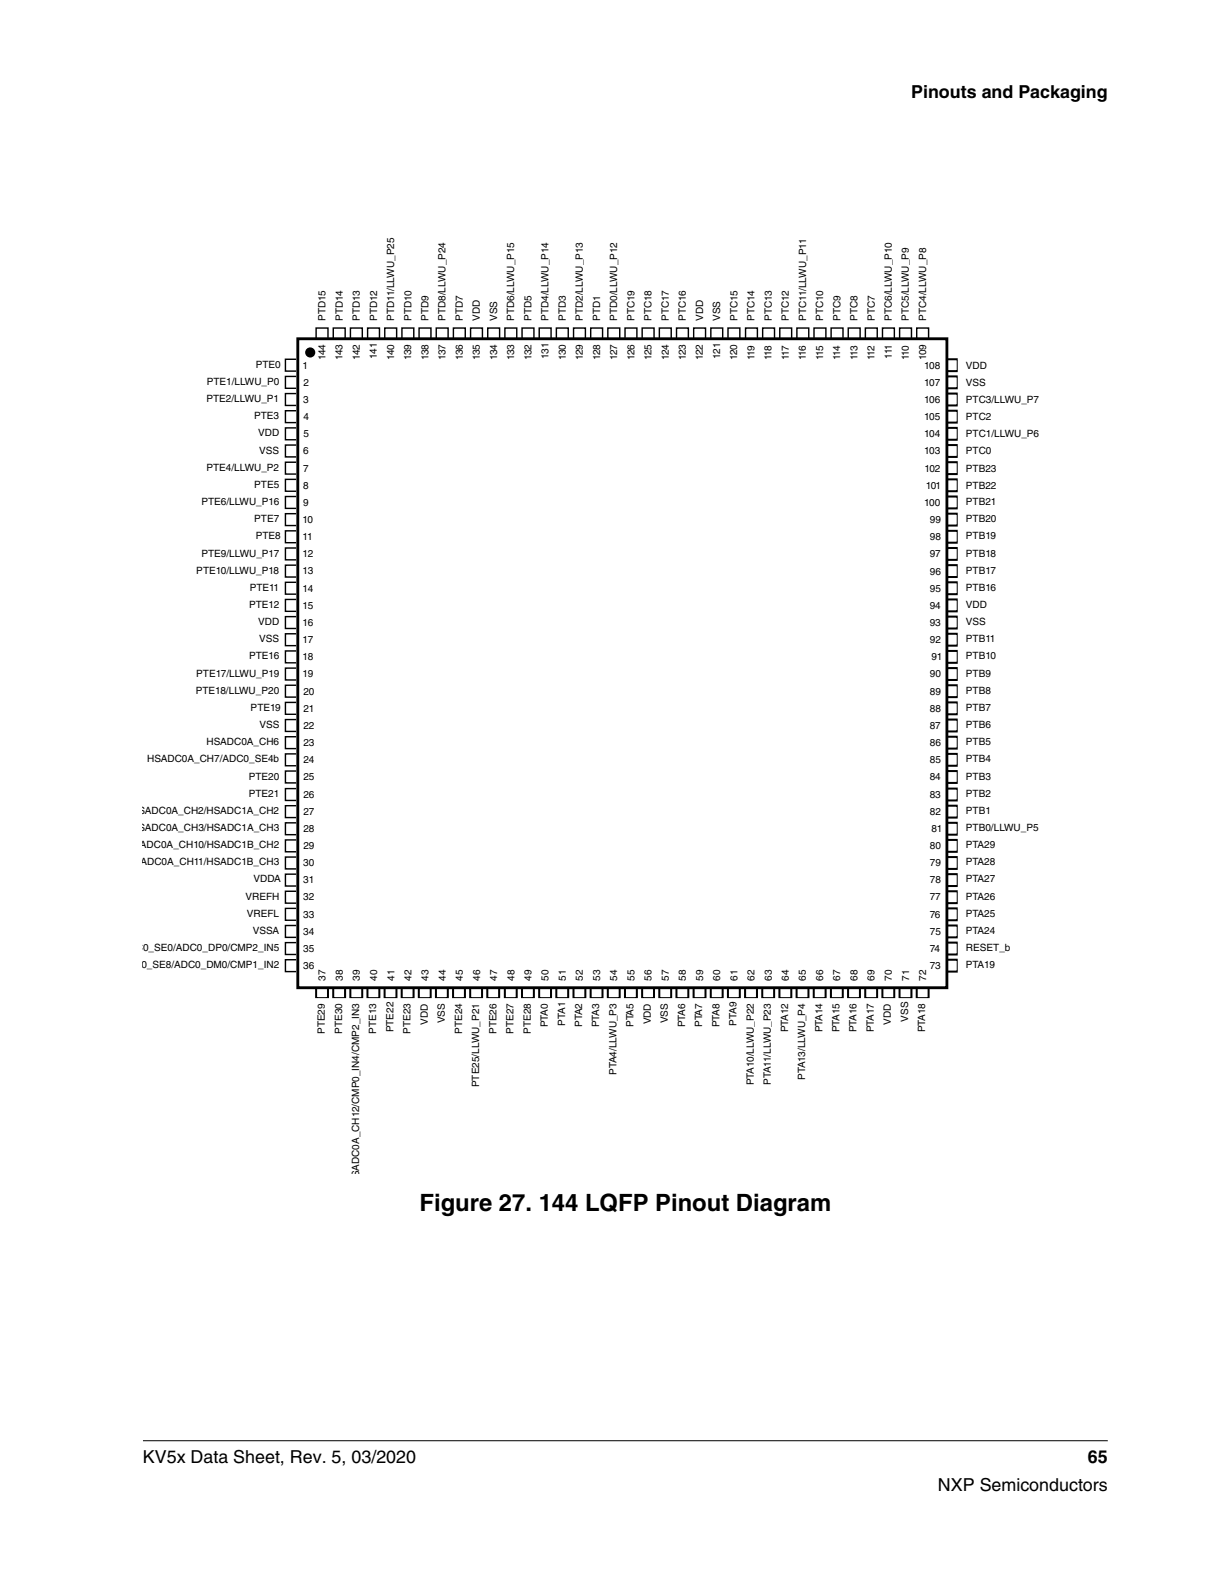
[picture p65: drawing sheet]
<svg xmlns="http://www.w3.org/2000/svg" width="216mm" height="279mm" viewBox="0 0 216 279" stroke-linecap="round" stroke-linejoin="round" font-family="sans-serif">
<defs><g id="words">
<text font-size="4.2" x="74.5" y="215.3">Figure 27. 144 LQFP Pinout Diagram</text>
<g font-size="3.2">
<text x="161.9" y="17.5">Pinouts and Packaging</text>
<text x="25.4" y="260">KV5x Data Sheet, Rev. 5, 03/2020</text>
<text x="193.3" y="260">65</text>
<text x="166.7" y="265">NXP Semiconductors</text>
</g>
<g font-size="1.8">
<text x="57.8" y="57" transform="rotate(-90 57.8 57)">PTD15</text>
<text x="60.9" y="57" transform="rotate(-90 60.9 57)">PTD14</text>
<text x="63.9" y="57" transform="rotate(-90 63.9 57)">PTD13</text>
<text x="67" y="57" transform="rotate(-90 67 57)">PTD12</text>
<text x="70" y="57" transform="rotate(-90 70 57)">PTD11/LLWU_P25</text>
<text x="73.1" y="57" transform="rotate(-90 73.1 57)">PTD10</text>
<text x="76.1" y="57" transform="rotate(-90 76.1 57)">PTD9</text>
<text x="79.2" y="57" transform="rotate(-90 79.2 57)">PTD8/LLWU_P24</text>
<text x="82.2" y="57" transform="rotate(-90 82.2 57)">PTD7</text>
<text x="85.3" y="57" transform="rotate(-90 85.3 57)">VDD</text>
<text x="88.3" y="57" transform="rotate(-90 88.3 57)">VSS</text>
<text x="91.4" y="57" transform="rotate(-90 91.4 57)">PTD6/LLWU_P15</text>
<text x="94.4" y="57" transform="rotate(-90 94.4 57)">PTD5</text>
<text x="97.5" y="57" transform="rotate(-90 97.5 57)">PTD4/LLWU_P14</text>
<text x="100.5" y="57" transform="rotate(-90 100.5 57)">PTD3</text>
<text x="103.6" y="57" transform="rotate(-90 103.6 57)">PTD2/LLWU_P13</text>
<text x="106.6" y="57" transform="rotate(-90 106.6 57)">PTD1</text>
<text x="109.7" y="57" transform="rotate(-90 109.7 57)">PTD0/LLWU_P12</text>
<text x="112.7" y="57" transform="rotate(-90 112.7 57)">PTC19</text>
<text x="115.8" y="57" transform="rotate(-90 115.8 57)">PTC18</text>
<text x="118.8" y="57" transform="rotate(-90 118.8 57)">PTC17</text>
<text x="121.9" y="57" transform="rotate(-90 121.9 57)">PTC16</text>
<text x="124.9" y="57" transform="rotate(-90 124.9 57)">VDD</text>
<text x="128" y="57" transform="rotate(-90 128 57)">VSS</text>
<text x="131" y="57" transform="rotate(-90 131 57)">PTC15</text>
<text x="134.1" y="57" transform="rotate(-90 134.1 57)">PTC14</text>
<text x="137.1" y="57" transform="rotate(-90 137.1 57)">PTC13</text>
<text x="140.2" y="57" transform="rotate(-90 140.2 57)">PTC12</text>
<text x="143.2" y="57" transform="rotate(-90 143.2 57)">PTC11/LLWU_P11</text>
<text x="146.3" y="57" transform="rotate(-90 146.3 57)">PTC10</text>
<text x="149.3" y="57" transform="rotate(-90 149.3 57)">PTC9</text>
<text x="152.4" y="57" transform="rotate(-90 152.4 57)">PTC8</text>
<text x="155.4" y="57" transform="rotate(-90 155.4 57)">PTC7</text>
<text x="158.5" y="57" transform="rotate(-90 158.5 57)">PTC6/LLWU_P10</text>
<text x="161.5" y="57" transform="rotate(-90 161.5 57)">PTC5/LLWU_P9</text>
<text x="164.6" y="57" transform="rotate(-90 164.6 57)">PTC4/LLWU_P8</text>
<text x="45.5" y="65.4">PTE0</text>
<text x="53.8" y="65.5">1</text>
<text x="57.8" y="64.1" transform="rotate(-90 57.8 64.1)">144</text>
<text x="60.9" y="64.1" transform="rotate(-90 60.9 64.1)">143</text>
<text x="63.9" y="64" transform="rotate(-90 63.9 64)">142</text>
<text x="67" y="63.8" transform="rotate(-90 67 63.8)">141</text>
<text x="70" y="64" transform="rotate(-90 70 64)">140</text>
<text x="73.1" y="64" transform="rotate(-90 73.1 64)">139</text>
<text x="76.1" y="64" transform="rotate(-90 76.1 64)">138</text>
<text x="79.2" y="64.1" transform="rotate(-90 79.2 64.1)">137</text>
<text x="82.2" y="64" transform="rotate(-90 82.2 64)">136</text>
<text x="85.3" y="64" transform="rotate(-90 85.3 64)">135</text>
<text x="88.3" y="64.1" transform="rotate(-90 88.3 64.1)">134</text>
<text x="91.4" y="64.1" transform="rotate(-90 91.4 64.1)">133</text>
<text x="94.4" y="64" transform="rotate(-90 94.4 64)">132</text>
<text x="97.5" y="63.8" transform="rotate(-90 97.5 63.8)">131</text>
<text x="100.5" y="64" transform="rotate(-90 100.5 64)">130</text>
<text x="103.6" y="64" transform="rotate(-90 103.6 64)">129</text>
<text x="106.6" y="64" transform="rotate(-90 106.6 64)">128</text>
<text x="109.7" y="64.1" transform="rotate(-90 109.7 64.1)">127</text>
<text x="112.7" y="64" transform="rotate(-90 112.7 64)">126</text>
<text x="115.8" y="64" transform="rotate(-90 115.8 64)">125</text>
<text x="118.8" y="64.1" transform="rotate(-90 118.8 64.1)">124</text>
<text x="121.9" y="64.1" transform="rotate(-90 121.9 64.1)">123</text>
<text x="124.9" y="64" transform="rotate(-90 124.9 64)">122</text>
<text x="128" y="63.8" transform="rotate(-90 128 63.8)">121</text>
<text x="131" y="64" transform="rotate(-90 131 64)">120</text>
<text x="134.1" y="64" transform="rotate(-90 134.1 64)">119</text>
<text x="137.1" y="64" transform="rotate(-90 137.1 64)">118</text>
<text x="140.2" y="64.1" transform="rotate(-90 140.2 64.1)">117</text>
<text x="143.2" y="64" transform="rotate(-90 143.2 64)">116</text>
<text x="146.3" y="64" transform="rotate(-90 146.3 64)">115</text>
<text x="149.3" y="64.1" transform="rotate(-90 149.3 64.1)">114</text>
<text x="152.4" y="64.1" transform="rotate(-90 152.4 64.1)">113</text>
<text x="155.4" y="64" transform="rotate(-90 155.4 64)">112</text>
<text x="158.5" y="63.8" transform="rotate(-90 158.5 63.8)">111</text>
<text x="161.5" y="64" transform="rotate(-90 161.5 64)">110</text>
<text x="164.2" y="65.5">108</text>
<text x="164.6" y="64" transform="rotate(-90 164.6 64)">109</text>
<text x="171.6" y="65.5">VDD</text>
<text x="36.7" y="71.5">PTE2/LLWU_P1</text>
<text x="36.7" y="68.4">PTE1/LLWU_P0</text>
<text x="53.9" y="71.6">3</text>
<text x="53.9" y="68.6">2</text>
<text x="164.2" y="68.6">107</text>
<text x="164.2" y="71.6">106</text>
<text x="171.6" y="68.6">VSS</text>
<text x="171.6" y="71.6">PTC3/LLWU_P7</text>
<text x="45.2" y="74.5">PTE3</text>
<text x="45.9" y="77.6">VDD</text>
<text x="53.9" y="77.7">5</text>
<text x="53.9" y="74.7">4</text>
<text x="164.2" y="77.7">104</text>
<text x="164.2" y="74.7">105</text>
<text x="171.6" y="74.7">PTC2</text>
<text x="171.6" y="77.7">PTC1/LLWU_P6</text>
<text x="36.7" y="83.7">PTE4/LLWU_P2</text>
<text x="46.1" y="80.6">VSS</text>
<text x="53.9" y="83.8">7</text>
<text x="53.9" y="80.8">6</text>
<text x="164.2" y="80.8">103</text>
<text x="164.3" y="83.8">102</text>
<text x="171.6" y="80.8">PTC0</text>
<text x="171.6" y="83.8">PTB23</text>
<text x="35.8" y="89.8">PTE6/LLWU_P16</text>
<text x="45.2" y="86.7">PTE5</text>
<text x="53.9" y="89.9">9</text>
<text x="53.9" y="86.9">8</text>
<text x="164.2" y="89.9">100</text>
<text x="164.5" y="86.9">101</text>
<text x="171.6" y="86.9">PTB22</text>
<text x="171.6" y="89.8">PTB21</text>
<text x="45.2" y="92.8">PTE7</text>
<text x="45.5" y="95.9">PTE8</text>
<text x="53.8" y="93">10</text>
<text x="165.2" y="93">99</text>
<text x="171.6" y="92.8">PTB20</text>
<text x="171.6" y="95.9">PTB19</text>
<text x="34.9" y="102">PTE10/LLWU_P18</text>
<text x="35.8" y="98.9">PTE9/LLWU_P17</text>
<text x="53.8" y="99.1">12</text>
<text x="53.8" y="96">11</text>
<text x="165.2" y="99.1">97</text>
<text x="165.2" y="96">98</text>
<text x="171.6" y="102">PTB17</text>
<text x="171.6" y="98.9">PTB18</text>
<text x="44.4" y="105">PTE11</text>
<text x="53.8" y="105.2">14</text>
<text x="53.8" y="102.1">13</text>
<text x="165.2" y="102.1">96</text>
<text x="165.2" y="105.2">95</text>
<text x="171.6" y="105">PTB16</text>
<text x="44.3" y="108.1">PTE12</text>
<text x="45.9" y="111.1">VDD</text>
<text x="53.8" y="111.3">16</text>
<text x="53.8" y="108.2">15</text>
<text x="165.2" y="108.2">94</text>
<text x="165.2" y="111.3">93</text>
<text x="171.6" y="108.1">VDD</text>
<text x="171.6" y="111.1">VSS</text>
<text x="44.3" y="117.2">PTE16</text>
<text x="46.1" y="114.2">VSS</text>
<text x="53.8" y="117.4">18</text>
<text x="53.8" y="114.3">17</text>
<text x="165.2" y="114.3">92</text>
<text x="165.5" y="117.4">91</text>
<text x="171.6" y="117.2">PTB10</text>
<text x="171.6" y="114.2">PTB11</text>
<text x="34.8" y="123.3">PTE18/LLWU_P20</text>
<text x="34.9" y="120.3">PTE17/LLWU_P19</text>
<text x="53.8" y="120.4">19</text>
<text x="53.9" y="123.5">20</text>
<text x="165.2" y="120.4">90</text>
<text x="165.2" y="123.5">89</text>
<text x="171.6" y="123.3">PTB8</text>
<text x="171.6" y="120.3">PTB9</text>
<text x="44.5" y="126.4">PTE19</text>
<text x="46.1" y="129.4">VSS</text>
<text x="53.9" y="129.6">22</text>
<text x="53.9" y="126.5">21</text>
<text x="165.2" y="129.6">87</text>
<text x="165.2" y="126.5">88</text>
<text x="171.6" y="129.4">PTB6</text>
<text x="171.6" y="126.4">PTB7</text>
<text x="26.1" y="135.5">HSADC0A_CH7/ADC0_SE4b</text>
<text x="36.7" y="132.5">HSADC0A_CH6</text>
<text x="53.9" y="135.7">24</text>
<text x="53.9" y="132.6">23</text>
<text x="165.2" y="132.6">86</text>
<text x="165.2" y="135.6">85</text>
<text x="171.6" y="135.5">PTB4</text>
<text x="171.6" y="132.5">PTB5</text>
<text x="44.2" y="141.6">PTE21</text>
<text x="44.2" y="138.6">PTE20</text>
<text x="53.9" y="138.7">25</text>
<text x="53.9" y="141.7">26</text>
<text x="165.2" y="141.7">83</text>
<text x="165.2" y="138.7">84</text>
<text x="171.6" y="141.6">PTB2</text>
<text x="171.6" y="138.6">PTB3</text>
<text x="23.3" y="144.7">HSADC0A_CH2/HSADC1A_CH2</text>
<text x="23.3" y="147.7">HSADC0A_CH3/HSADC1A_CH3</text>
<text x="53.9" y="147.8">28</text>
<text x="53.9" y="144.8">27</text>
<text x="165.2" y="144.8">82</text>
<text x="165.5" y="147.8">81</text>
<text x="171.6" y="144.7">PTB1</text>
<text x="171.6" y="147.7">PTB0/LLWU_P5</text>
<text x="22.4" y="150.8">HSADC0A_CH10/HSADC1B_CH2</text>
<text x="22.5" y="153.8">HSADC0A_CH11/HSADC1B_CH3</text>
<text x="53.9" y="153.9">30</text>
<text x="53.9" y="150.9">29</text>
<text x="165.2" y="150.9">80</text>
<text x="165.2" y="153.9">79</text>
<text x="171.6" y="150.8">PTA29</text>
<text x="171.7" y="153.8">PTA28</text>
<text x="43.6" y="159.9">VREFH</text>
<text x="45" y="156.8">VDDA</text>
<text x="53.9" y="160">32</text>
<text x="53.9" y="157">31</text>
<text x="165.2" y="160">77</text>
<text x="165.2" y="157">78</text>
<text x="171.6" y="159.9">PTA26</text>
<text x="171.6" y="156.9">PTA27</text>
<text x="43.9" y="162.9">VREFL</text>
<text x="44.9" y="166">VSSA</text>
<text x="53.9" y="166.1">34</text>
<text x="53.9" y="163.1">33</text>
<text x="165.2" y="163.1">76</text>
<text x="165.2" y="166.1">75</text>
<text x="171.6" y="166">PTA24</text>
<text x="171.6" y="162.9">PTA25</text>
<text x="21.4" y="172.1">ADC0_SE8/ADC0_DM0/CMP1_IN2</text>
<text x="21.7" y="169">ADC0_SE0/ADC0_DP0/CMP2_IN5</text>
<text x="53.9" y="172.2">36</text>
<text x="53.9" y="169.2">35</text>
<text x="165.2" y="172.2">73</text>
<text x="165.2" y="169.2">74</text>
<text x="171.6" y="169">RESET_b</text>
<text x="171.6" y="172.1">PTA19</text>
<text x="57.9" y="174.3" transform="rotate(-90 57.9 174.3)">37</text>
<text x="60.9" y="174.3" transform="rotate(-90 60.9 174.3)">38</text>
<text x="64" y="174.3" transform="rotate(-90 64 174.3)">39</text>
<text x="67" y="174.3" transform="rotate(-90 67 174.3)">40</text>
<text x="70.1" y="174.3" transform="rotate(-90 70.1 174.3)">41</text>
<text x="73.1" y="174.3" transform="rotate(-90 73.1 174.3)">42</text>
<text x="76.2" y="174.3" transform="rotate(-90 76.2 174.3)">43</text>
<text x="79.2" y="174.3" transform="rotate(-90 79.2 174.3)">44</text>
<text x="82.3" y="174.3" transform="rotate(-90 82.3 174.3)">45</text>
<text x="85.3" y="174.3" transform="rotate(-90 85.3 174.3)">46</text>
<text x="88.4" y="174.3" transform="rotate(-90 88.4 174.3)">47</text>
<text x="91.4" y="174.3" transform="rotate(-90 91.4 174.3)">48</text>
<text x="94.4" y="174.3" transform="rotate(-90 94.4 174.3)">49</text>
<text x="97.5" y="174.3" transform="rotate(-90 97.5 174.3)">50</text>
<text x="100.5" y="174.3" transform="rotate(-90 100.5 174.3)">51</text>
<text x="103.6" y="174.3" transform="rotate(-90 103.6 174.3)">52</text>
<text x="106.6" y="174.3" transform="rotate(-90 106.6 174.3)">53</text>
<text x="109.7" y="174.3" transform="rotate(-90 109.7 174.3)">54</text>
<text x="112.7" y="174.3" transform="rotate(-90 112.7 174.3)">55</text>
<text x="115.8" y="174.3" transform="rotate(-90 115.8 174.3)">56</text>
<text x="118.8" y="174.3" transform="rotate(-90 118.8 174.3)">57</text>
<text x="121.9" y="174.3" transform="rotate(-90 121.9 174.3)">58</text>
<text x="124.9" y="174.3" transform="rotate(-90 124.9 174.3)">59</text>
<text x="128" y="174.3" transform="rotate(-90 128 174.3)">60</text>
<text x="131" y="174.3" transform="rotate(-90 131 174.3)">61</text>
<text x="134.1" y="174.3" transform="rotate(-90 134.1 174.3)">62</text>
<text x="137.1" y="174.3" transform="rotate(-90 137.1 174.3)">63</text>
<text x="140.2" y="174.3" transform="rotate(-90 140.2 174.3)">64</text>
<text x="143.2" y="174.3" transform="rotate(-90 143.2 174.3)">65</text>
<text x="146.3" y="174.3" transform="rotate(-90 146.3 174.3)">66</text>
<text x="149.3" y="174.3" transform="rotate(-90 149.3 174.3)">67</text>
<text x="152.4" y="174.3" transform="rotate(-90 152.4 174.3)">68</text>
<text x="155.4" y="174.3" transform="rotate(-90 155.4 174.3)">69</text>
<text x="158.5" y="174.3" transform="rotate(-90 158.5 174.3)">70</text>
<text x="161.5" y="174.3" transform="rotate(-90 161.5 174.3)">71</text>
<text x="164.6" y="174.3" transform="rotate(-90 164.6 174.3)">72</text>
<text x="57.7" y="183.8" transform="rotate(-90 57.7 183.8)">PTE29</text>
<text x="60.8" y="183.8" transform="rotate(-90 60.8 183.8)">PTE30</text>
<text x="66.9" y="183.7" transform="rotate(-90 66.9 183.7)">PTE13</text>
<text x="69.9" y="183.5" transform="rotate(-90 69.9 183.5)">PTE22</text>
<text x="73" y="183.7" transform="rotate(-90 73 183.7)">PTE23</text>
<text x="76" y="182.1" transform="rotate(-90 76 182.1)">VDD</text>
<text x="79.1" y="181.9" transform="rotate(-90 79.1 181.9)">VSS</text>
<text x="82.1" y="183.8" transform="rotate(-90 82.1 183.8)">PTE24</text>
<text x="88.2" y="183.8" transform="rotate(-90 88.2 183.8)">PTE26</text>
<text x="91.3" y="183.8" transform="rotate(-90 91.3 183.8)">PTE27</text>
<text x="94.3" y="183.8" transform="rotate(-90 94.3 183.8)">PTE28</text>
<text x="97.4" y="182.6" transform="rotate(-90 97.4 182.6)">PTA0</text>
<text x="100.4" y="182.3" transform="rotate(-90 100.4 182.3)">PTA1</text>
<text x="103.4" y="182.5" transform="rotate(-90 103.4 182.5)">PTA2</text>
<text x="106.5" y="182.6" transform="rotate(-90 106.5 182.6)">PTA3</text>
<text x="112.6" y="182.6" transform="rotate(-90 112.6 182.6)">PTA5</text>
<text x="115.6" y="182.1" transform="rotate(-90 115.6 182.1)">VDD</text>
<text x="118.7" y="181.9" transform="rotate(-90 118.7 181.9)">VSS</text>
<text x="121.7" y="182.6" transform="rotate(-90 121.7 182.6)">PTA6</text>
<text x="124.8" y="182.6" transform="rotate(-90 124.8 182.6)">PTA7</text>
<text x="127.8" y="182.6" transform="rotate(-90 127.8 182.6)">PTA8</text>
<text x="130.9" y="182.3" transform="rotate(-90 130.9 182.3)">PTA9</text>
<text x="140" y="183.5" transform="rotate(-90 140 183.5)">PTA12</text>
<text x="146.1" y="183.5" transform="rotate(-90 146.1 183.5)">PTA14</text>
<text x="149.2" y="183.5" transform="rotate(-90 149.2 183.5)">PTA15</text>
<text x="152.2" y="183.5" transform="rotate(-90 152.2 183.5)">PTA16</text>
<text x="155.3" y="183.5" transform="rotate(-90 155.3 183.5)">PTA17</text>
<text x="158.3" y="182.1" transform="rotate(-90 158.3 182.1)">VDD</text>
<text x="161.4" y="181.6" transform="rotate(-90 161.4 181.6)">VSS</text>
<text x="164.4" y="183.5" transform="rotate(-90 164.4 183.5)">PTA18</text>
<text x="109.5" y="191" transform="rotate(-90 109.5 191)">PTA4/LLWU_P3</text>
<text x="143.1" y="192" transform="rotate(-90 143.1 192)">PTA13/LLWU_P4</text>
<text x="85.2" y="193.2" transform="rotate(-90 85.2 193.2)">PTE25/LLWU_P21</text>
<text x="133.9" y="192.9" transform="rotate(-90 133.9 192.9)">PTA10/LLWU_P22</text>
<text x="137" y="192.8" transform="rotate(-90 137 192.8)">PTA11/LLWU_P23</text>
<text x="63.8" y="210.5" transform="rotate(-90 63.8 210.5)">HSADC0A_CH12/CMP0_IN4/CMP2_IN3</text>
</g>
</g></defs>
<path d="M52.9 60.2h115.4v115.4h-115.4z" fill="none" stroke="#000" stroke-width=".51"/>
<g fill="none" stroke="#000" stroke-width=".25">
<path d="M52.5 66.9h-1.8v2.1h1.8M52.5 70h-1.8v2.1h1.8M52.5 73h-1.8v2.1h1.8M52.5 76.1h-1.8v2.1h1.8M52.5 79.1h-1.8v2.1h1.8M52.5 63.9h-1.8v2.1h1.8M56.2 60.1v-1.8h2.1v1.8M59.2 60.1v-1.8h2.1v1.8M62.3 60.1v-1.8h2.1v1.8M65.3 60.1v-1.8h2.1v1.8M68.4 60.1v-1.8h2.1v1.8M71.4 60.1v-1.8h2.1v1.8"/>
<path d="M74.5 60.1v-1.8h2.1v1.8M77.5 60.1v-1.8h2.1v1.8M80.6 60.1v-1.8h2.1v1.8M83.6 60.1v-1.8h2.1v1.8M86.7 60.1v-1.8h2.1v1.8M89.7 60.1v-1.8h2.1v1.8M92.8 60.1v-1.8h2.1v1.8M95.8 60.1v-1.8h2.1v1.8M98.9 60.1v-1.8h2.1v1.8M101.9 60.1v-1.8h2.1v1.8M105 60.1v-1.8h2.1v1.8M108 60.1v-1.8h2.1v1.8"/>
<path d="M111.1 60.1v-1.8h2.1v1.8M114.1 60.1v-1.8h2.1v1.8M117.2 60.1v-1.8h2.1v1.8M120.2 60.1v-1.8h2.1v1.8M123.3 60.1v-1.8h2.1v1.8M126.3 60.1v-1.8h2.1v1.8M129.4 60.1v-1.8h2.1v1.8M132.5 60.1v-1.8h2.1v1.8M135.5 60.1v-1.8h2.1v1.8M138.6 60.1v-1.8h2.1v1.8M141.6 60.1v-1.8h2.1v1.8M144.6 60.1v-1.8h2.2v1.8"/>
<path d="M147.7 60.1v-1.8h2.1v1.8M150.7 60.1v-1.8h2.1v1.8M153.8 60.1v-1.8h2.1v1.8M156.8 60.1v-1.8h2.1v1.8M159.9 60.1v-1.8h2.1v1.8M162.9 60.1v-1.8h2.1v1.8M168.3 66.9h1.8v2.1h-1.8M168.3 70h1.8v2.1h-1.8M168.3 73h1.8v2.1h-1.8M168.3 76.1h1.8v2.1h-1.8M168.3 79.1h1.8v2.1h-1.8M168.3 63.9h1.8v2.1h-1.8"/>
<path d="M52.5 97.4h-1.8v2.1h1.8M52.5 94.3h-1.8v2.2h1.8M52.5 91.3h-1.8v2.1h1.8M52.5 88.2h-1.8v2.2h1.8M52.5 85.2h-1.8v2.1h1.8M52.5 82.2h-1.8v2.1h1.8M168.3 97.4h1.8v2.1h-1.8M168.3 94.3h1.8v2.2h-1.8M168.3 91.3h1.8v2.1h-1.8M168.3 88.2h1.8v2.2h-1.8M168.3 85.2h1.8v2.1h-1.8M168.3 82.2h1.8v2.1h-1.8"/>
<path d="M52.5 118.7h-1.8v2.2h1.8M52.5 115.7h-1.8v2.1h1.8M52.5 112.6h-1.8v2.2h1.8M52.5 109.6h-1.8v2.1h1.8M52.5 106.5h-1.8v2.2h1.8M52.5 103.5h-1.8v2.1h1.8M52.5 100.4h-1.8v2.2h1.8M168.3 118.7h1.8v2.2h-1.8M168.3 115.7h1.8v2.1h-1.8M168.3 112.6h1.8v2.2h-1.8M168.3 109.6h1.8v2.1h-1.8M168.3 106.5h1.8v2.2h-1.8"/>
<path d="M168.3 103.5h1.8v2.1h-1.8M168.3 100.4h1.8v2.2h-1.8M52.5 121.8h-1.8v2.1h1.8M52.5 127.9h-1.8v2.1h1.8M52.5 130.9h-1.8v2.2h1.8M52.5 134h-1.8v2.1h1.8M52.5 137h-1.8v2.2h1.8M52.5 124.8h-1.8v2.2h1.8M168.3 121.8h1.8v2.1h-1.8M168.3 127.9h1.8v2.1h-1.8M168.3 130.9h1.8v2.2h-1.8M168.3 134h1.8v2.1h-1.8"/>
<path d="M168.3 137h1.8v2.2h-1.8M168.3 124.8h1.8v2.2h-1.8M52.5 140.2h-1.8v2.1h1.8M52.5 158.4h-1.8v2.1h1.8M52.5 155.4h-1.8v2.1h1.8M52.5 152.3h-1.8v2.1h1.8M52.5 149.3h-1.8v2.1h1.8M52.5 146.2h-1.8v2.2h1.8M52.5 143.2h-1.8v2.1h1.8M168.3 140.2h1.8v2.1h-1.8M168.3 158.4h1.8v2.1h-1.8M168.3 155.4h1.8v2.1h-1.8"/>
<path d="M168.3 152.3h1.8v2.1h-1.8M168.3 149.3h1.8v2.1h-1.8M168.3 146.2h1.8v2.2h-1.8M168.3 143.2h1.8v2.1h-1.8M52.5 170.6h-1.8v2.1h1.8M52.5 167.5h-1.8v2.1h1.8M52.5 164.5h-1.8v2.1h1.8M52.5 161.5h-1.8v2.1h1.8M56.2 175.5v1.8h2.1v-1.8M59.2 175.5v1.8h2.1v-1.8M62.3 175.5v1.8h2.1v-1.8M65.3 175.5v1.8h2.1v-1.8"/>
<path d="M68.3 175.5v1.8h2.1v-1.8M71.4 175.5v1.8h2.1v-1.8M74.4 175.5v1.8h2.1v-1.8M77.5 175.5v1.8h2.1v-1.8M80.5 175.5v1.8h2.1v-1.8M83.5 175.5v1.8h2.2v-1.8M86.6 175.5v1.8h2.1v-1.8M89.7 175.5v1.8h2.1v-1.8M92.8 175.5v1.8h2.1v-1.8M95.8 175.5v1.8h2.1v-1.8M98.9 175.5v1.8h2.1v-1.8M101.9 175.5v1.8h2.1v-1.8"/>
<path d="M105 175.5v1.8h2.1v-1.8M108 175.5v1.8h2.1v-1.8M111.1 175.5v1.8h2.1v-1.8M114.1 175.5v1.8h2.1v-1.8M117.2 175.5v1.8h2.1v-1.8M120.2 175.5v1.8h2.1v-1.8M123.3 175.5v1.8h2.1v-1.8M126.3 175.5v1.8h2.1v-1.8M129.4 175.5v1.8h2.1v-1.8M132.4 175.5v1.8h2.1v-1.8M135.5 175.5v1.8h2.1v-1.8M138.5 175.5v1.8h2.1v-1.8"/>
<path d="M141.6 175.5v1.8h2.1v-1.8M144.6 175.5v1.8h2.1v-1.8M147.6 175.5v1.8h2.2v-1.8M150.7 175.5v1.8h2.1v-1.8M153.7 175.5v1.8h2.2v-1.8M156.8 175.5v1.8h2.1v-1.8M159.8 175.5v1.8h2.2v-1.8M162.9 175.5v1.8h2.1v-1.8M168.3 170.6h1.8v2.1h-1.8M168.3 167.5h1.8v2.1h-1.8M168.3 164.5h1.8v2.1h-1.8M168.3 161.5h1.8v2.1h-1.8"/>
</g>
<circle cx="55.1" cy="62.6" r=".9" fill="#000"/>
<path d="M25.4 256.1h171.4" fill="none" stroke="#000" stroke-width=".18"/>
<use href="#words"/>
</svg>
